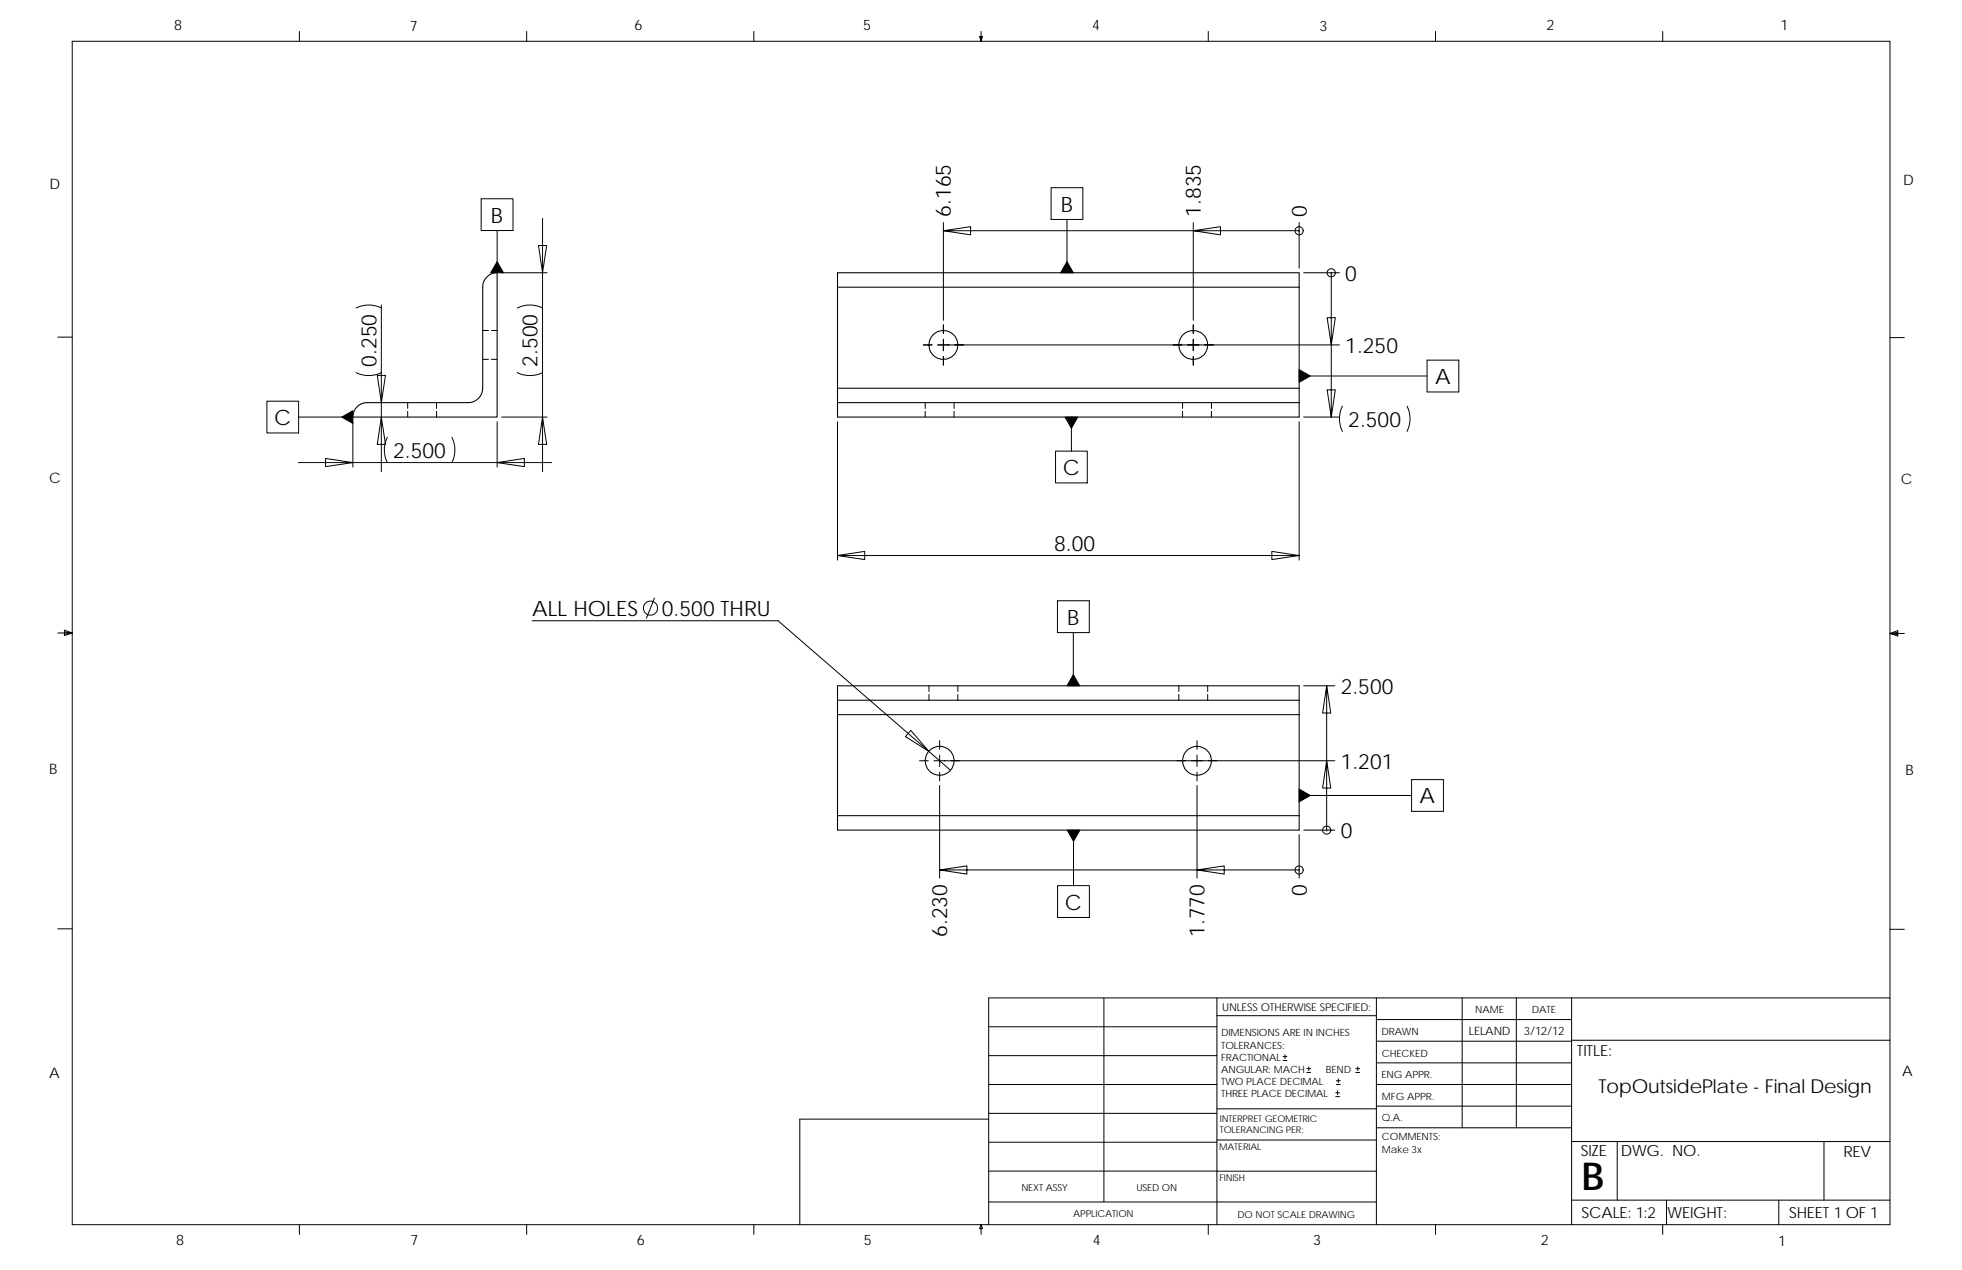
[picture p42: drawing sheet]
<svg xmlns="http://www.w3.org/2000/svg" width="432mm" height="279mm" viewBox="0 0 432 279" stroke-linecap="round" stroke-linejoin="round" font-family="sans-serif">
<defs><g id="words">
<text font-size="8.5" x="348.1" y="261.7">B</text>
<g font-size="4.7">
<text x="209.3" y="47.7" transform="rotate(-90 209.3 47.7)">6.165</text>
<text x="233.5" y="46.5">B</text>
<text x="264.3" y="47.7" transform="rotate(-90 264.3 47.7)">1.835</text>
<text x="287.6" y="47.7" transform="rotate(-90 287.6 47.7)">0</text>
<text x="108.1" y="49">B</text>
<text x="296.1" y="61.8">0</text>
<text x="296.1" y="77.7">1.250</text>
<text x="82.8" y="80.7" transform="rotate(-90 82.8 80.7)">0.250</text>
<text x="118.3" y="80.7" transform="rotate(-90 118.3 80.7)">2.500</text>
<text x="315.8" y="84.5">A</text>
<text x="60.3" y="93.5">C</text>
<text x="296.7" y="93.9">2.500</text>
<text x="86.5" y="100.8">2.500</text>
<text x="233.9" y="104.5">C</text>
<text x="232" y="121.2">8.00</text>
<text x="117.1" y="135.5">ALL HOLES</text>
<text x="145.7" y="135.5">0.500 THRU</text>
<text x="234.9" y="137.4">B</text>
<text x="295.1" y="152.6">2.500</text>
<text x="295.1" y="169.1">1.201</text>
<text x="312.4" y="176.8">A</text>
<text x="295.1" y="184.4">0</text>
<text x="287.6" y="197.1" transform="rotate(-90 287.6 197.1)">0</text>
<text x="234.4" y="200.1">C</text>
<text x="208.5" y="206.1" transform="rotate(-90 208.5 206.1)">6.230</text>
<text x="265.1" y="206.1" transform="rotate(-90 265.1 206.1)">1.770</text>
</g>
<text font-size="4.2" x="351.8" y="240.4">TopOutsidePlate - Final Design</text>
<g font-size="3.4">
<text x="347" y="232.3">TITLE:</text>
<text x="347.9" y="254.3">SIZE</text>
<text x="356.7" y="254.3">DWG. NO.</text>
<text x="405.7" y="254.4">REV</text>
<text x="348.1" y="267.9">SCALE: 1:2</text>
<text x="367" y="268">WEIGHT:</text>
<text x="393.8" y="267.9">SHEET 1 OF 1</text>
</g>
<g font-size="3.2">
<text x="38.3" y="6.7">8</text>
<text x="90.2" y="6.8">7</text>
<text x="139.7" y="6.5">6</text>
<text x="189.9" y="6.5">5</text>
<text x="240.4" y="6.6">4</text>
<text x="290.4" y="6.7">3</text>
<text x="340.4" y="6.6">2</text>
<text x="391.8" y="6.7">1</text>
<text x="10.9" y="41.6">D</text>
<text x="418.9" y="40.7">D</text>
<text x="10.8" y="106.3">C</text>
<text x="418.4" y="106.4">C</text>
<text x="10.8" y="170.2">B</text>
<text x="419.4" y="170.6">B</text>
<text x="10.8" y="237.2">A</text>
<text x="418.6" y="236.8">A</text>
<text x="38.8" y="273.9">8</text>
<text x="90.3" y="273.9">7</text>
<text x="140.2" y="273.8">6</text>
<text x="190.1" y="273.9">5</text>
<text x="240.5" y="273.8">4</text>
<text x="289" y="273.9">3</text>
<text x="339.1" y="273.9">2</text>
<text x="391.4" y="274.2">1</text>
</g>
<g font-size="2.5">
<text x="323.3" y="227.6">LELAND</text>
<text x="335.4" y="227.7">3/12/12</text>
</g>
<text font-size="2.4" x="269" y="222.4">UNLESS OTHERWISE SPECIFIED:</text>
<g font-size="2.2">
<text x="304" y="227.7">DRAWN</text>
<text x="324.7" y="222.9">NAME</text>
<text x="337.2" y="222.9">DATE</text>
<text x="268.8" y="228">DIMENSIONS ARE IN INCHES</text>
<text x="268.8" y="230.7">TOLERANCES:</text>
<text x="268.8" y="233.3">FRACTIONAL</text>
<text x="304.1" y="232.6">CHECKED</text>
<text x="268.8" y="236">ANGULAR: MACH</text>
<text x="268.8" y="238.6">TWO PLACE DECIMAL</text>
<text x="291.8" y="236">BEND</text>
<text x="304" y="237.2">ENG APPR.</text>
<text x="268.8" y="241.3">THREE PLACE DECIMAL</text>
<text x="304.1" y="242">MFG APPR.</text>
<text x="304.1" y="246.7">Q.A.</text>
<text x="304.1" y="250.9">COMMENTS:</text>
<text x="304.1" y="253.6">Make 3x</text>
</g>
<g font-size="2.1">
<text x="224.8" y="262">NEXT ASSY</text>
<text x="250.1" y="262">USED ON</text>
<text x="236.2" y="267.8">APPLICATION</text>
<text x="272.4" y="267.9">DO NOT SCALE DRAWING</text>
</g>
<g font-size="2">
<text x="268.5" y="249.4">TOLERANCING PER:</text>
<text x="268.5" y="246.8">INTERPRET GEOMETRIC</text>
<text x="268.3" y="252.9">MATERIAL</text>
<text x="268.4" y="259.7">FINISH</text>
</g>
</g></defs>
<g fill="none" stroke="#000" stroke-width=".22">
<path d="M15.9 9.1h400v260.3h-400zM65.9 6.9v2.2M115.9 6.9v2.2M165.9 6.9v2.2M215.6 8h.6l-.3 1.1zM215.7 8l.2 1.1M215.9 6.9v2.2M216 8l-.1 1.1M265.9 6.9v2.2M315.9 6.9v2.2M365.9 6.9v2.2M105.9 43.7h7v7h-7z"/>
<path d="M109.4 50.7v9.3M118.5 54h1.8l-.9 6zM119.4 48v43.8M207.6 49v21.5M207.6 50.8l6 .9v-1.8l-6 .9h55l6 .9v-1.8l-6 .9h23.3M231.3 41.3h7v7h-7zM234.8 48.3v11.7M262.6 49v21.5M285.9 50.8h.1M285.9 49v10M12.7 74.2h3.2M78.4 67.8a6.2 6.2 0 0 1 5.5 0"/>
<path d="M83.9 67.1v24.7M106.2 79.1h1.3M106.2 72.7h1.3M108.1 79.1h1.3M108.1 72.7h1.3M110.4 60h10M113.9 67.8a6.2 6.2 0 0 1 5.5 0M203.2 75.9h1.9M206.4 75.9h88.4M207.6 71.5v1.9M207.6 74.6v2.6M207.6 78.4v1.9"/>
<path d="M262.6 71.5v1.9M262.6 74.6v2.6M262.6 78.4v1.9M286.9 60h7.9M293 60h.1M293 60v15.9l-.9-6h1.8l-.9 6v15.9l-.9-6h1.8l-.9 6M314.1 79.2h7v7h-7zM415.9 74.3h3.2M58.7 88.3h7v6.9h-7zM65.7 91.8h12M77.7 92.8v10M78.4 82a6.2 6.2 0 0 0 5.5 0"/>
<path d="M83 82.6h1.8l-.9 6zM83.9 91.8l.9 6h-1.8zM83.9 91.8v12M85.2 96.2a6.2 6.2 0 0 0 0 5.6M89.7 88.6v1.3M89.7 90.5v1.3M96.1 88.6v1.3M96.1 90.5v1.3M99.5 96.2a6.2 6.2 0 0 1 0 5.6M109.4 92.8v10M110.4 91.8h10M113.9 82a6.2 6.2 0 0 0 5.5 0"/>
<path d="M119.4 91.8l.9 6h-1.8zM119.4 91.8v12M184.3 92.8v30.4M203.6 88.6v1.3M203.6 90.5v1.3M210 88.6v1.3M210 90.5v1.3M232.3 99.3h7v6.9h-7zM235.8 91.8v7.5M260.3 88.6v1.3M260.3 90.5v1.3M266.6 88.6v1.3"/>
<path d="M266.6 90.5v1.3M285.9 92.8v30.4M285.9 82.7h28.2M286.9 91.8h7.9M295.4 89.3a6.2 6.2 0 0 0 0 5.6M309.7 89.3a6.2 6.2 0 0 1 0 5.6M65.7 101.8h55.7M71.6 100.9l6.1 .9-6.1 .9zM109.4 101.8l6-.9v1.8zM12.7 139.3h3.2M14.2 138.6l1.7 .7-1.7 .5zM14.2 139l1.7 .3"/>
<path d="M15.9 139.3l-1.7 .2M117.1 136.6h54.1l33.2 28.7M144 131.6l-1.7 4.4M184.3 122.2l6-.9v1.8zM184.3 122.2h101.6M232.7 132.2h7v7h-7zM236.2 139.2v11.7M279.9 121.3l6 .9-6 .9zM415.9 139.4h3.2M415.9 139.4l1.8-.7v1.2zM415.9 139.4l1.8 .2M417.7 139.1l-1.8 .3"/>
<path d="M204.4 150.9v1.2M204.4 152.8v1.3M210.8 150.9v1.2M210.8 152.8v1.3M259.4 150.9v1.2M259.4 152.8v1.3M265.8 150.9v1.2M265.8 152.8v1.3M286.9 150.9h6.9M292 150.9l-.9 6h1.8l-.9-6v16.5l-.9 6h1.8l-.9-6v15.2M200.4 160.7l4 4.6-5.1-3.2zM202.4 167.4h1.9"/>
<path d="M204.4 165.3l4.8 4.2M205.5 167.4h88.3M206.8 162.9v2M206.8 166.1v2.5M206.8 169.9v1.9M206.8 172.8v20.4M263.4 162.9v2M263.4 166.1v2.5M263.4 169.9v1.9M263.4 172.8v20.4M285.9 175h24.8M310.7 171.5h7v7h-7z"/>
<path d="M206.8 191.4l6 .9v-1.8l-6 .9h56.6l6 .9v-1.8l-6 .9h22.5M232.7 194.8h7.1v7h-7.1zM236.3 182.6v12.2M285.9 191.4h.1M285.9 183.6v9.6M286.9 182.6h6.9M292 182.6h.1M12.7 204.3h3.2M243 219.5v44.9M267.8 219.5v49.9M302.9 219.5v49.9M321.8 219.5v28.6"/>
<path d="M333.7 219.5v28.6M345.9 219.5v49.9M415.9 204.4h3.2M415.9 219.5h-198.3v49.9M217.6 238.6h50.2M217.6 232.2h50.2M217.6 225.9h50.2M267.8 223.5h35.1M282.4 233.3h.8M282.4 232.5h.8M282.8 232v.9M287.6 235.9h.8"/>
<path d="M287.6 235.1h.8M288 234.7v.8M294.1 238.6h.9M294.1 237.8h.9M294.4 240v.8M294.5 237.3v.9M298.4 235.9h.8M298.4 235.1h.8M298.8 234.7v.8M302.9 238.6h43M302.9 233.8h43M302.9 229.1h43"/>
<path d="M302.9 224.3h43M345.9 228.9h70M217.6 257.6l85.3 .1M217.6 251.3h50.2M217.6 244.9h50.2M217.6 246.2h-41.6v23.2M267.8 250.8h35.1M267.8 243.9h35.1M294 241.3h.8M294 240.4h.8M302.9 248.1h43M302.9 243.4h43"/>
<path d="M345.9 251.1h70M355.9 251.1v12.9M401.4 251.1v12.9M65.9 269.4v2.2M115.9 269.4v2.2M165.9 269.4v2.2M215.9 269.4l.3 .9h-.6zM215.9 269.4v2.2M217.6 264.4h85.3M265.9 269.4v2.2M315.9 269.4v2.2M345.9 264h70"/>
<path d="M365.9 269.4v2.2M366.8 264v5.4M391.5 264v5.4"/>
<circle cx="285.9" cy="50.8" r=".9"/>
<circle cx="293" cy="60" r=".9"/>
<circle cx="143.2" cy="133.8" r="1.56"/>
<circle cx="285.9" cy="191.4" r=".9"/>
<circle cx="292" cy="182.6" r=".9"/>
</g>
<g fill="none" stroke="#000" stroke-width=".23">
<path d="M107.1 60.9l1-.6 1.3-.3v31.8h-31.7l.2-1.3 .7-1 .8-.6 .9-.3h22.8l1.2-.3 1-.6 .6-.8 .3-1.2v-22.9l.4-1.1zM184.3 63.2v-3.2h101.6v3.2M184.3 63.2h101.6M184.3 63.2v22.2M285.9 63.2v22.2M184.3 88.6v3.2h101.6v-3.2M184.3 88.6h101.6M285.9 85.4h-101.6v3.2M285.9 85.4v3.2M184.3 154.1v-3.2h101.6v3.2M184.3 154.1v3.1M184.3 157.2v22.3"/>
<path d="M184.3 154.1h101.6M184.3 157.2h101.6M285.9 154.1v3.1M285.9 157.2v22.3M184.3 179.5v3.1h101.6v-3.1M184.3 179.5h101.6"/>
<circle cx="207.6" cy="75.9" r="3.2"/>
<circle cx="262.6" cy="75.9" r="3.2"/>
<circle cx="206.8" cy="167.4" r="3.2"/>
<circle cx="263.4" cy="167.4" r="3.2"/>
</g>
<g fill="#000" stroke="#000" stroke-width=".22">
<path d="M109.4 57.6l1.4 2.4h-2.8z" fill-rule="evenodd"/>
<path d="M234.8 57.6l1.4 2.4h-2.8z" fill-rule="evenodd"/>
<path d="M75.2 91.8l2.5-1.4v2.8z" fill-rule="evenodd"/>
<path d="M234.4 91.8h2.8l-1.4 2.4z" fill-rule="evenodd"/>
<path d="M285.9 81.3l2.5 1.4-2.5 1.4z" fill-rule="evenodd"/>
<path d="M236.2 148.4l1.4 2.5h-2.8z" fill-rule="evenodd"/>
<path d="M285.9 173.6l2.5 1.4-2.5 1.4z" fill-rule="evenodd"/>
<path d="M234.9 182.6h2.8l-1.4 2.5z" fill-rule="evenodd"/>
</g>
<use href="#words"/>
</svg>
